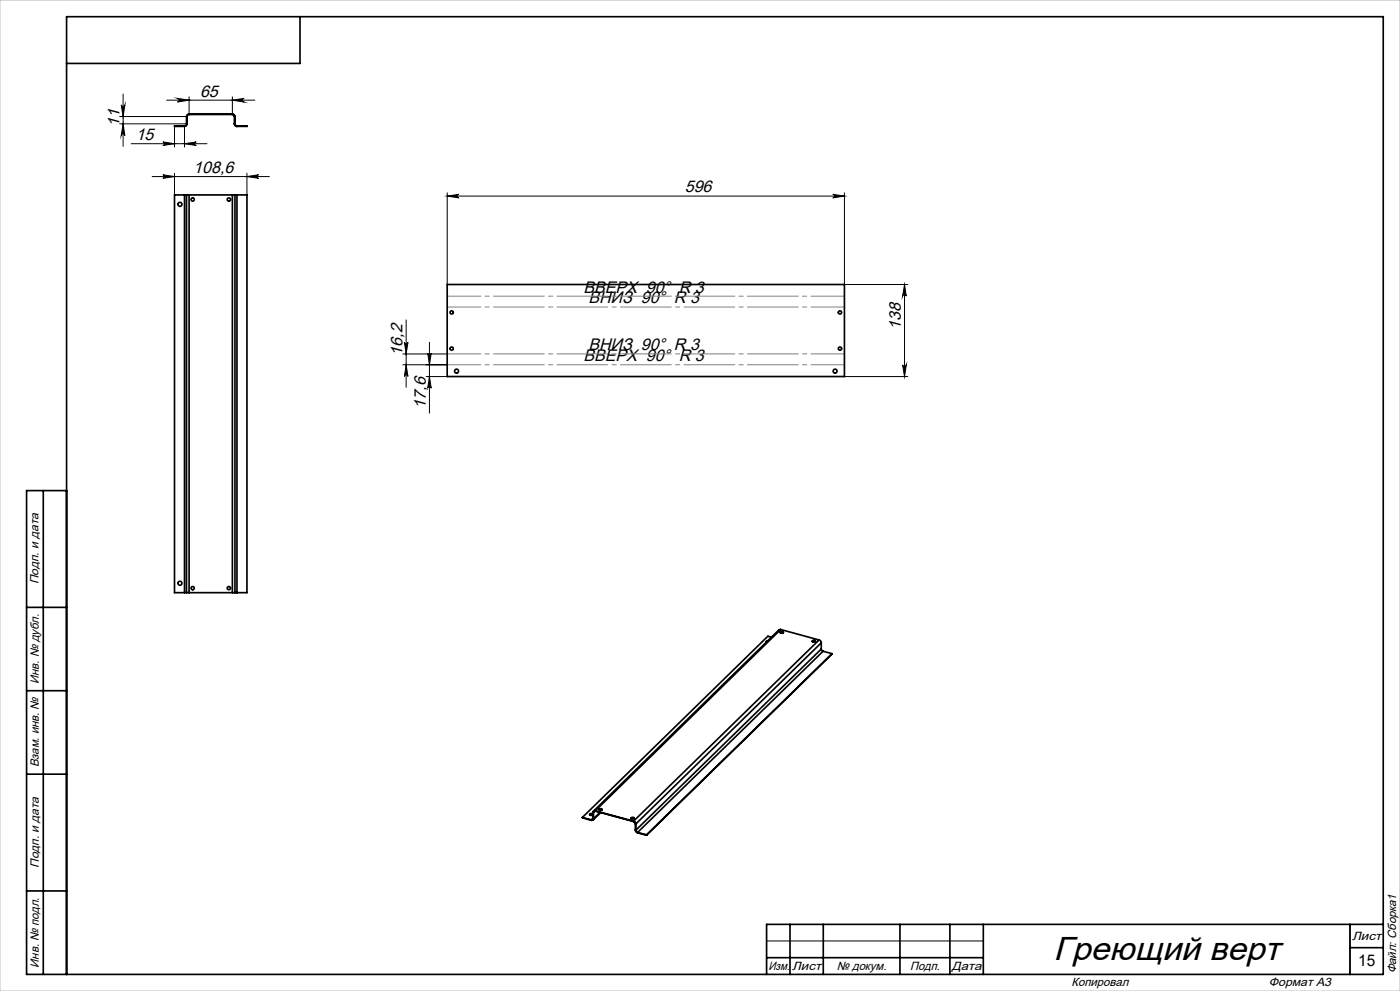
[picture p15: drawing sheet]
<svg xmlns="http://www.w3.org/2000/svg" width="420mm" height="297mm" viewBox="0 0 420 297" stroke-linecap="round" stroke-linejoin="round" font-family="sans-serif">
<defs><g id="words">
<text font-size="10" x="316" y="287.6">Греющий верт</text>
<g font-size="5">
<text x="60" y="28.9">65</text>
<text x="35.9" y="38" transform="rotate(-90 35.9 38)">11</text>
<text x="40.7" y="42">15</text>
<text x="58" y="51.8">108,6</text>
<text x="205.4" y="57.7">596</text>
<text x="175" y="87.7">ВВЕРХ 90° R 3</text>
<text x="176.5" y="90.9">ВНИЗ 90° R 3</text>
<text x="270.3" y="98.9" transform="rotate(-90 270.3 98.9)">138</text>
<text x="120.8" y="106.6" transform="rotate(-90 120.8 106.6)">16,2</text>
<text x="176.5" y="105">ВНИЗ 90° R 3</text>
<text x="175" y="108.2">ВВЕРХ 90° R 3</text>
<text x="127.8" y="122.5" transform="rotate(-90 127.8 122.5)">17,6</text>
</g>
<text font-size="4.8" x="407.4" y="289.5">15</text>
<g font-size="3.6">
<text x="11.6" y="175.1" transform="rotate(-90 11.6 175.1)">Подп. и дата</text>
<text x="11.6" y="205" transform="rotate(-90 11.6 205)">Инв. № дубл.</text>
<text x="11.6" y="230" transform="rotate(-90 11.6 230)">Взам. инв. №</text>
<text x="11.6" y="260.1" transform="rotate(-90 11.6 260.1)">Подп. и дата</text>
<text x="405.6" y="281.6">Лист</text>
<text x="11.6" y="290" transform="rotate(-90 11.6 290)">Инв. № подл.</text>
<text x="230.5" y="290.6">Изм.</text>
<text x="237.7" y="290.6">Лист</text>
<text x="251" y="290.6">№ докум.</text>
<text x="273" y="290.6">Подп.</text>
<text x="285.5" y="290.6">Дата</text>
<text x="418.8" y="291.7" transform="rotate(-90 418.8 291.7)">Файл: Сборка1</text>
<text x="321.5" y="295.6">Копировал</text>
<text x="380.7" y="295.6">Формат А3</text>
</g>
</g></defs>
<g fill="none" stroke="#000" stroke-width=".3">
<path d="M35.9 37.1h20.1M35.9 34.9h20.1M36.4 31.4a.55 .55 0 0 0 .5 .5 .55 .55 0 0 0 .6-.5l-.6 3.5zM36.9 37.1l.6 3.5a.55 .55 0 0 0-.6-.5 .55 .55 0 0 0-.5 .5zM36.9 28.2v15.6M50 30h26.4M52.4 37.9v6.2M53.2 29.5l3.5 .5-3.5 .6a.55 .55 0 0 0 .5-.6 .55 .55 0 0 0-.5-.5zM55.4 37.9v6.2M56.7 29v5.1M69.7 30l3.5-.5a.55 .55 0 0 0-.5 .5 .55 .55 0 0 0 .5 .6zM69.7 29v5.1"/>
<path d="M39.4 43.1h22.7M45.6 52.9h35.2M48.9 52.4l3.5 .5-3.5 .5a.53 .53 0 0 0 .5-.5 .53 .53 0 0 0-.5-.5zM48.9 42.5l3.5 .6-3.5 .5a.53 .53 0 0 0 .5-.5 .53 .53 0 0 0-.5-.6zM52.4 51.9v6.5M55.4 43.1l3.5-.6a.53 .53 0 0 0-.6 .6 .53 .53 0 0 0 .6 .5zM74.1 51.9v6.5M74.1 52.9l3.5-.5a.53 .53 0 0 0-.5 .5 .53 .53 0 0 0 .5 .5zM134.2 57.8v27.5M134.2 58.8h119.1M134.2 58.8l3.5-.6a.53 .53 0 0 0-.6 .6 .53 .53 0 0 0 .6 .5zM249.8 58.2l3.5 .6-3.5 .5a.53 .53 0 0 0 .6-.5 .53 .53 0 0 0-.6-.6z"/>
<path d="M253.3 57.8v27.5h19M121.8 95.9v20.2M271.4 85.3l.5 3.5a.55 .55 0 0 0-.6-.5 .55 .55 0 0 0-.5 .5zM271.4 85.3v27.6M120.9 109.3h13.2M120.9 106.1h13.2M121.3 102.6a.53 .53 0 0 0 .5 .5 .53 .53 0 0 0 .6-.5l-.6 3.5zM121.8 109.3l.6 3.5a.53 .53 0 0 0-.6-.5 .53 .53 0 0 0-.5 .5zM127.8 112.9h6.3M128.3 105.8a.53 .53 0 0 0 .5 .5 .53 .53 0 0 0 .6-.5l-.6 3.5zM128.8 112.9l.6 3.4a.53 .53 0 0 0-.6-.5 .53 .53 0 0 0-.5 .5zM128.8 102.6v21.2"/>
<path d="M253.4 112.9h18.9M270.8 109.4a.55 .55 0 0 0 .5 .5 .55 .55 0 0 0 .6-.5l-.5 3.5zM405 277v15M230 282h65"/>
</g>
<g fill="none" stroke="#000" stroke-width=".5">
<path d="M90 5v14h-70M55.4 37.7v.2M55.4 37.7h-3l3 .2M56 37.1l-.1 .4-.5 .2M56 34.9v2.2M56 37.1h.1M56 34.9h.1M56.1 37.1a.73 .73 0 0 1-.7 .8M56.1 34.9v2.2M56.7 34.3l-.4 .2-.2 .4M56.7 34.2l-.4 .1-.3 .6M56.7 34.2v.1"/>
<path d="M56.7 34.2h13M56.7 34.3h13M69.7 34.2a.73 .73 0 0 1 .8 .7M69.7 34.3l.4 .2 .2 .4M69.7 34.2v.1M70.3 37.1l.3 .6 .5 .2M70.3 37.1h.2M70.3 34.9h.2M70.3 34.9v2.2M70.5 37.1l.2 .5 .4 .1M70.5 34.9v2.2M71.1 37.7v.2"/>
<path d="M71.1 37.7h3l-3 .2M55.4 58.4h.6M55.4 58.4h-3v119.2h3M55.4 58.4v119.2M56 58.4h.7M56 58.4v119.2M56.7 58.4v119.2M56.7 58.4h13M69.7 58.4h.8M69.7 58.4v119.2M70.5 58.4h.6M70.5 58.4v119.2"/>
<path d="M71.1 58.4h3v119.2h-3M71.1 58.4v119.2M134.2 85.3h119.1v27.6h-119.1zM13 147v145M20 147h-12v145h407v-287h-395v287M55.4 177.6h.6M56 177.6h.7M56.7 177.6h13M69.7 177.6h.8M70.5 177.6h.6M8 182h12M230.3 192l-.4 .5 .3-.3"/>
<path d="M231.5 191l-1.1-.3-55.7 54.3M234.1 189.6l.3-.2 .6 .2M234.1 189.4a.49 .49 0 0 1 .5-.1 .49 .49 0 0 1 .4 .4 .49 .49 0 0 1-.5 .2 .49 .49 0 0 1-.4-.5zM234.2 188.7l-.5 .1-55.7 54.3M234.2 188.7l-55.6 54.3M234.2 188.7l11.5 3.1M243.7 192.2l.3-.2 .6 .2M243.7 192a.4 .4 0 0 1 .5-.2 .4 .4 0 0 1 .2 .6l-.7-.1zM245.7 191.8l.5 .3 .2 .5M245.7 191.8l-55.6 54.3M246.4 194.5l.5 .7M246.4 192.6l-55.7 54.3"/>
<path d="M246.4 194.5l-55.7 54.3M246.4 192.6v1.9M246.9 195.2l-55.6 54.3M246.9 195.2l2.7 .7M249.6 195.9l-55.6 54.3M249.6 195.9l-55.6 54.4M8 207h12M8 232h12M174.7 245l2.7 .7M174.7 245l2.7 .8M177.4 245.7v.1M177.9 245.3l-.2 .4h-.3"/>
<path d="M177.9 243.9a.55 .55 0 0 0-.6-.1 .55 .55 0 0 0-.3 .5h.9M177.9 244l-.5-.1-.5 .3M177.9 243.4l.1 .1M177.9 245.3l.1 .1M177.9 243.4v1.9M177.9 245.2l-.5 .5M178 245.4a.48 .48 0 0 1-.6 .4M178 243.5v1.9M178.5 243.1l-.5 .4M178.6 243.1l-.4 .1-.2 .3M178.6 243a.47 .47 0 0 0-.7 .4M178.6 243.1l11.5 3.1"/>
<path d="M178.6 243v.1M178.6 243l11.5 3.1M179.7 242.7l.3-.2 .7 .2M179.7 242.5a.49 .49 0 0 1 .6-.2 .49 .49 0 0 1 .3 .4 .49 .49 0 0 1-.5 .2 .49 .49 0 0 1-.4-.4zM180 243.5l-2 1.9M180.2 243.6l-2.3 2.1M189.3 245.3l.3-.2 .7 .2M189.3 245.1a.49 .49 0 0 1 .6-.2 .49 .49 0 0 1 .3 .5 .52 .52 0 0 1-.9-.3zM190.1 246.1l.5 .3 .1 .5M190.1 246.2l.4 .3 .1 .4M190.1 246.1v.1M190.6 248.8l.2 .5 .5 .3"/>
<path d="M190.6 246.9h.1M190.6 248.8h.1M190.6 246.9v1.9M190.7 248.8l.6 .7M190.7 246.9v1.9M191.3 249.6l2.7 .7M191.3 249.5v.1M191.3 249.5l2.7 .7M194 250.2v.1M8 267h12M237 277v15M247 277v15"/>
<path d="M270 277v15M285 277v15M295 277v15M405 277v15M415 277h-185v15M230 287h65M405 284h10"/>
<circle cx="57.8" cy="59.8" r=".49"/>
<circle cx="68.7" cy="59.8" r=".5"/>
<circle cx="54" cy="61.2" r=".61"/>
<circle cx="135.5" cy="93.7" r=".49"/>
<circle cx="252" cy="93.6" r=".49"/>
<circle cx="135.5" cy="104.5" r=".49"/>
<circle cx="137" cy="111.2" r=".59"/>
<circle cx="250.5" cy="111.2" r=".59"/>
<circle cx="252" cy="104.5" r=".49"/>
<circle cx="54" cy="174.8" r=".61"/>
<circle cx="57.8" cy="176.3" r=".48"/>
<circle cx="68.6" cy="176.3" r=".49"/>
</g>
<path d="M134.2 92h119.2M134.2 88.8h119.2M253.4 109.3h-119.2M253.4 106.1h-119.2" fill="none" stroke="#808080" stroke-width=".3" stroke-dasharray="15.2 1.3 1.3 1.3" stroke-dashoffset="5.2"/>
<path d="M0 0h420v297h-420z" fill="none" stroke="#c0c0c0" stroke-width=".3"/>
<g fill="#000">
<path d="M53.2 29.5l3.5 .5-3.5 .6a.55 .55 0 0 0 .5-.6 .55 .55 0 0 0-.5-.5zM69.7 30l3.5-.5a.55 .55 0 0 0-.5 .5 .55 .55 0 0 0 .5 .6z"/>
<path d="M36.9 37.1l.6 3.5a.55 .55 0 0 0-.6-.5 .55 .55 0 0 0-.5 .5zM36.4 31.4a.55 .55 0 0 0 .5 .5 .55 .55 0 0 0 .6-.5l-.6 3.5z"/>
<path d="M48.9 52.4l3.5 .5-3.5 .5a.53 .53 0 0 0 .5-.5 .53 .53 0 0 0-.5-.5zM74.1 52.9l3.5-.5a.53 .53 0 0 0-.5 .5 .53 .53 0 0 0 .5 .5z"/>
<path d="M48.9 42.5l3.5 .6-3.5 .5a.53 .53 0 0 0 .5-.5 .53 .53 0 0 0-.5-.6zM55.4 43.1l3.5-.6a.53 .53 0 0 0-.6 .6 .53 .53 0 0 0 .6 .5z"/>
<path d="M249.8 58.2l3.5 .6-3.5 .5a.53 .53 0 0 0 .6-.5 .53 .53 0 0 0-.6-.6zM134.2 58.8l3.5-.6a.53 .53 0 0 0-.6 .6 .53 .53 0 0 0 .6 .5z"/>
<path d="M128.3 105.8a.53 .53 0 0 0 .5 .5 .53 .53 0 0 0 .6-.5l-.6 3.5zM128.8 112.9l.6 3.4a.53 .53 0 0 0-.6-.5 .53 .53 0 0 0-.5 .5zM121.3 102.6a.53 .53 0 0 0 .5 .5 .53 .53 0 0 0 .6-.5l-.6 3.5zM121.8 109.3l.6 3.5a.53 .53 0 0 0-.6-.5 .53 .53 0 0 0-.5 .5z"/>
<path d="M270.8 109.4a.55 .55 0 0 0 .5 .5 .55 .55 0 0 0 .6-.5l-.5 3.5zM271.4 85.3l.5 3.5a.55 .55 0 0 0-.6-.5 .55 .55 0 0 0-.5 .5z"/>
</g>
<use href="#words"/>
</svg>
